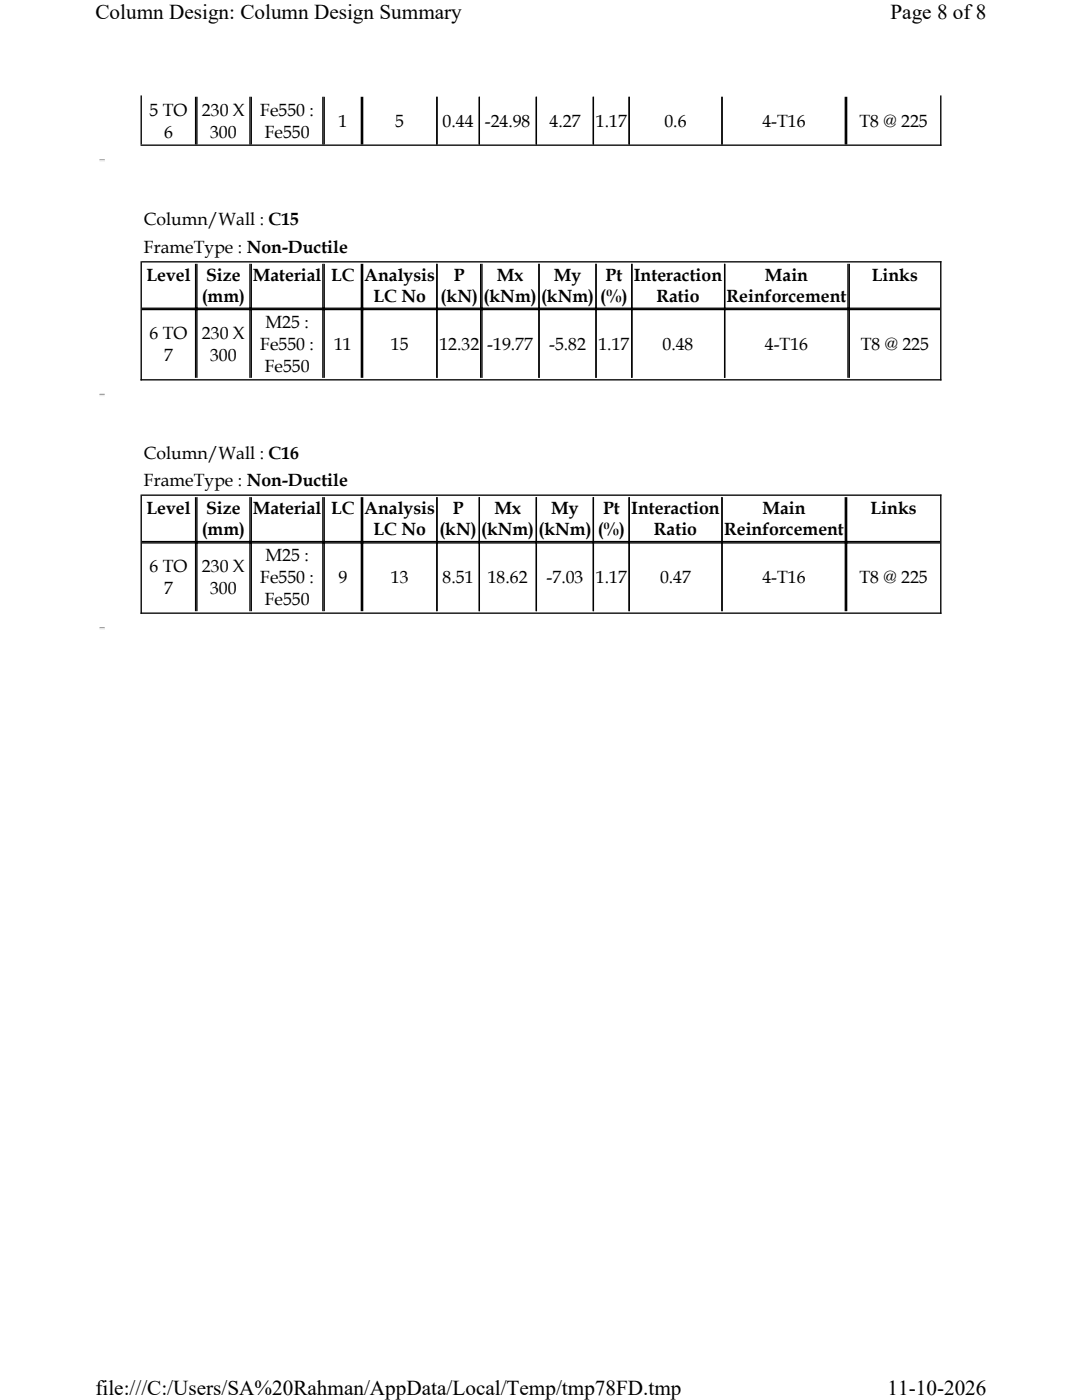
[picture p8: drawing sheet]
<svg xmlns="http://www.w3.org/2000/svg" width="216mm" height="279mm" viewBox="0 0 216 279" stroke-linecap="round" stroke-linejoin="round" font-family="sans-serif">
<defs><g id="words">
<g font-size="4.2">
<text x="19" y="3.8">Column Design: Column Design Summary</text>
<text x="177.7" y="3.8">Page 8 of8</text>
<text x="19" y="278.5">file:///C:/Users/SA%20Rahman/AppData/Local/Temp/tmp78FD.tmp</text>
<text x="177.1" y="278.5">11-10-2026</text>
</g>
<g font-size="3.5">
<text x="29.8" y="23.2">5 TO</text>
<text x="40.3" y="23.2">230 X</text>
<text x="51.9" y="23.2">Fe550 :</text>
<text x="32.7" y="27.6">6</text>
<text x="41.9" y="27.6">300</text>
<text x="52.8" y="27.6">Fe550</text>
<text x="67.5" y="25.4">1</text>
<text x="78.9" y="25.4">5</text>
<text x="88.3" y="25.4">0.44</text>
<text x="96.7" y="25.4">-24.98</text>
<text x="109.7" y="25.4">4.27</text>
<text x="118.9" y="25.4">1.17</text>
<text x="132.6" y="25.4">0.6</text>
<text x="152.1" y="25.4">4-T16</text>
<text x="171.5" y="25.4">T8 @ 225</text>
<text x="28.7" y="45">Column/Wall : C15</text>
<text x="28.7" y="50.4">FrameType : Non-Ductile</text>
<text x="29.2" y="56.1">Level</text>
<text x="41.1" y="56.1">Size</text>
<text x="50.4" y="56.1">Material</text>
<text x="66.1" y="56.1">LC</text>
<text x="72.7" y="56.1">Analysis</text>
<text x="90.6" y="56.1">P</text>
<text x="99.1" y="56.1">Mx</text>
<text x="110.5" y="56.1">My</text>
<text x="120.8" y="56.1">Pt</text>
<text x="126.5" y="56.1">Interaction</text>
<text x="152.6" y="56.1">Main</text>
<text x="173.9" y="56.1">Links</text>
<text x="40.3" y="60.2">(mm)</text>
<text x="53" y="65.4">M25 :</text>
<text x="74.5" y="60.2">LC No</text>
<text x="87.9" y="60.2">(kN)</text>
<text x="96.5" y="60.2">(kNm)</text>
<text x="108" y="60.2">(kNm)</text>
<text x="119.8" y="60.2">(%)</text>
<text x="131" y="60.2">Ratio</text>
<text x="145" y="60.2">Reinforcement</text>
<text x="29.8" y="67.6">6 TO</text>
<text x="40.3" y="67.6">230 X</text>
<text x="51.9" y="69.8">Fe550 :</text>
<text x="66.7" y="69.8">11</text>
<text x="78" y="69.8">15</text>
<text x="87.7" y="69.8">12.32</text>
<text x="97.2" y="69.8">-19.77</text>
<text x="109.6" y="69.8">-5.82</text>
<text x="119.4" y="69.8">1.17</text>
<text x="132.2" y="69.8">0.48</text>
<text x="152.6" y="69.8">4-T16</text>
<text x="171.7" y="69.8">T8 @ 225</text>
<text x="32.7" y="72">7</text>
<text x="41.9" y="72">300</text>
<text x="52.8" y="74.2">Fe550</text>
<text x="28.7" y="91.6">Column/Wall : C16</text>
<text x="28.7" y="97">FrameType : Non-Ductile</text>
<text x="29.2" y="102.7">Level</text>
<text x="40.3" y="106.9">(mm)</text>
<text x="41.1" y="102.7">Size</text>
<text x="50.4" y="102.7">Material</text>
<text x="66.1" y="102.7">LC</text>
<text x="72.7" y="102.7">Analysis</text>
<text x="74.5" y="106.9">LC No</text>
<text x="87.7" y="106.9">(kN)</text>
<text x="90.3" y="102.7">P</text>
<text x="96" y="106.9">(kNm)</text>
<text x="98.6" y="102.7">Mx</text>
<text x="107.5" y="106.9">(kNm)</text>
<text x="110" y="102.7">My</text>
<text x="119.3" y="106.9">(%)</text>
<text x="120.3" y="102.7">Pt</text>
<text x="126" y="102.7">Interaction</text>
<text x="130.5" y="106.9">Ratio</text>
<text x="144.5" y="106.9">Reinforcement</text>
<text x="152.1" y="102.7">Main</text>
<text x="173.7" y="102.7">Links</text>
<text x="53" y="112.1">M25 :</text>
<text x="29.8" y="114.2">6 TO</text>
<text x="32.7" y="118.6">7</text>
<text x="40.3" y="114.2">230 X</text>
<text x="41.9" y="118.6">300</text>
<text x="51.9" y="116.4">Fe550 :</text>
<text x="67.5" y="116.4">9</text>
<text x="78" y="116.4">13</text>
<text x="88.3" y="116.4">8.51</text>
<text x="97.3" y="116.4">18.62</text>
<text x="109.1" y="116.4">-7.03</text>
<text x="118.9" y="116.4">1.17</text>
<text x="131.7" y="116.4">0.47</text>
<text x="152.1" y="116.4">4-T16</text>
<text x="171.5" y="116.4">T8 @ 225</text>
<text x="52.8" y="120.8">Fe550</text>
</g>
</g></defs>
<g fill="none" stroke="#000" stroke-width=".26">
<path d="M28.2 19v9.8M39 19.3v9.5M39.3 19.3v9.5M49.9 19.3v9.5M50.1 19.3v9.5M64.4 19.3v9.5M64.7 19.3v9.5M72.1 19.3v9.5M72.4 19.3v9.5M87.2 19.3v9.5M95.6 19.3v9.5M107 19.3v9.5"/>
<path d="M118.4 19.3v9.5M125.5 19.3v9.5M144.1 19.3v9.5M168.7 19.3v9.5M168.9 19.3v9.5M187.7 19v10.1M28 29h159.9M28.2 52.1v23.8M28.3 52.3h159.6M39 52.7v22.7M39.3 52.7v22.7M49.9 52.7v22.7"/>
<path d="M50.1 52.7v22.7M64.4 52.7v22.7M64.7 52.7v22.7M72.1 52.7v22.7M72.4 52.7v22.7M87.2 52.7v22.7M95.9 52.7v22.7M96.2 52.7v22.7M107.6 52.7v22.7M118.9 52.7v22.7M126.1 52.7v22.7M144.6 52.7v22.7"/>
<path d="M169.2 52.7v22.7M169.5 52.7v22.7M187.7 52.1v23.8M28 75.8h159.9M28.3 61.8h159.3M28.3 61.5h159.3M28.2 98.7v23.8M28.3 98.8h159.6M39 99.2v22.8M39.3 99.2v22.8M49.9 99.2v22.8M50.1 99.2v22.8"/>
<path d="M64.4 99.2v22.8M64.7 99.2v22.8M72.1 99.2v22.8M72.4 99.2v22.8M87.2 99.2v22.8M95.6 99.2v22.8M107 99.2v22.8M118.4 99.2v22.8M125.5 99.2v22.8M144.1 99.2v22.8M168.7 99.2v22.8M168.9 99.2v22.8"/>
<path d="M187.7 98.7v23.8M28.3 108.3h159.3M28.3 108.1h159.3M28 122.4h159.9"/>
</g>
<path d="M19.8 31.9h1.1M19.8 78.7h1.1M19.8 125.3h1.1" fill="none" stroke="#a0a0a0" stroke-width=".26"/>
<path d="M19.8 32.1h1.1M19.8 79h1.1M19.8 125.5h1.1" fill="none" stroke="#f0f0f0" stroke-width=".26"/>
<g fill="#fff">
<path d="M19 0h177.8v4.7h-177.8z" fill-rule="evenodd"/>
<path d="M19 274.7h177.8v4.7h-177.8z" fill-rule="evenodd"/>
</g>
<use href="#words"/>
</svg>
